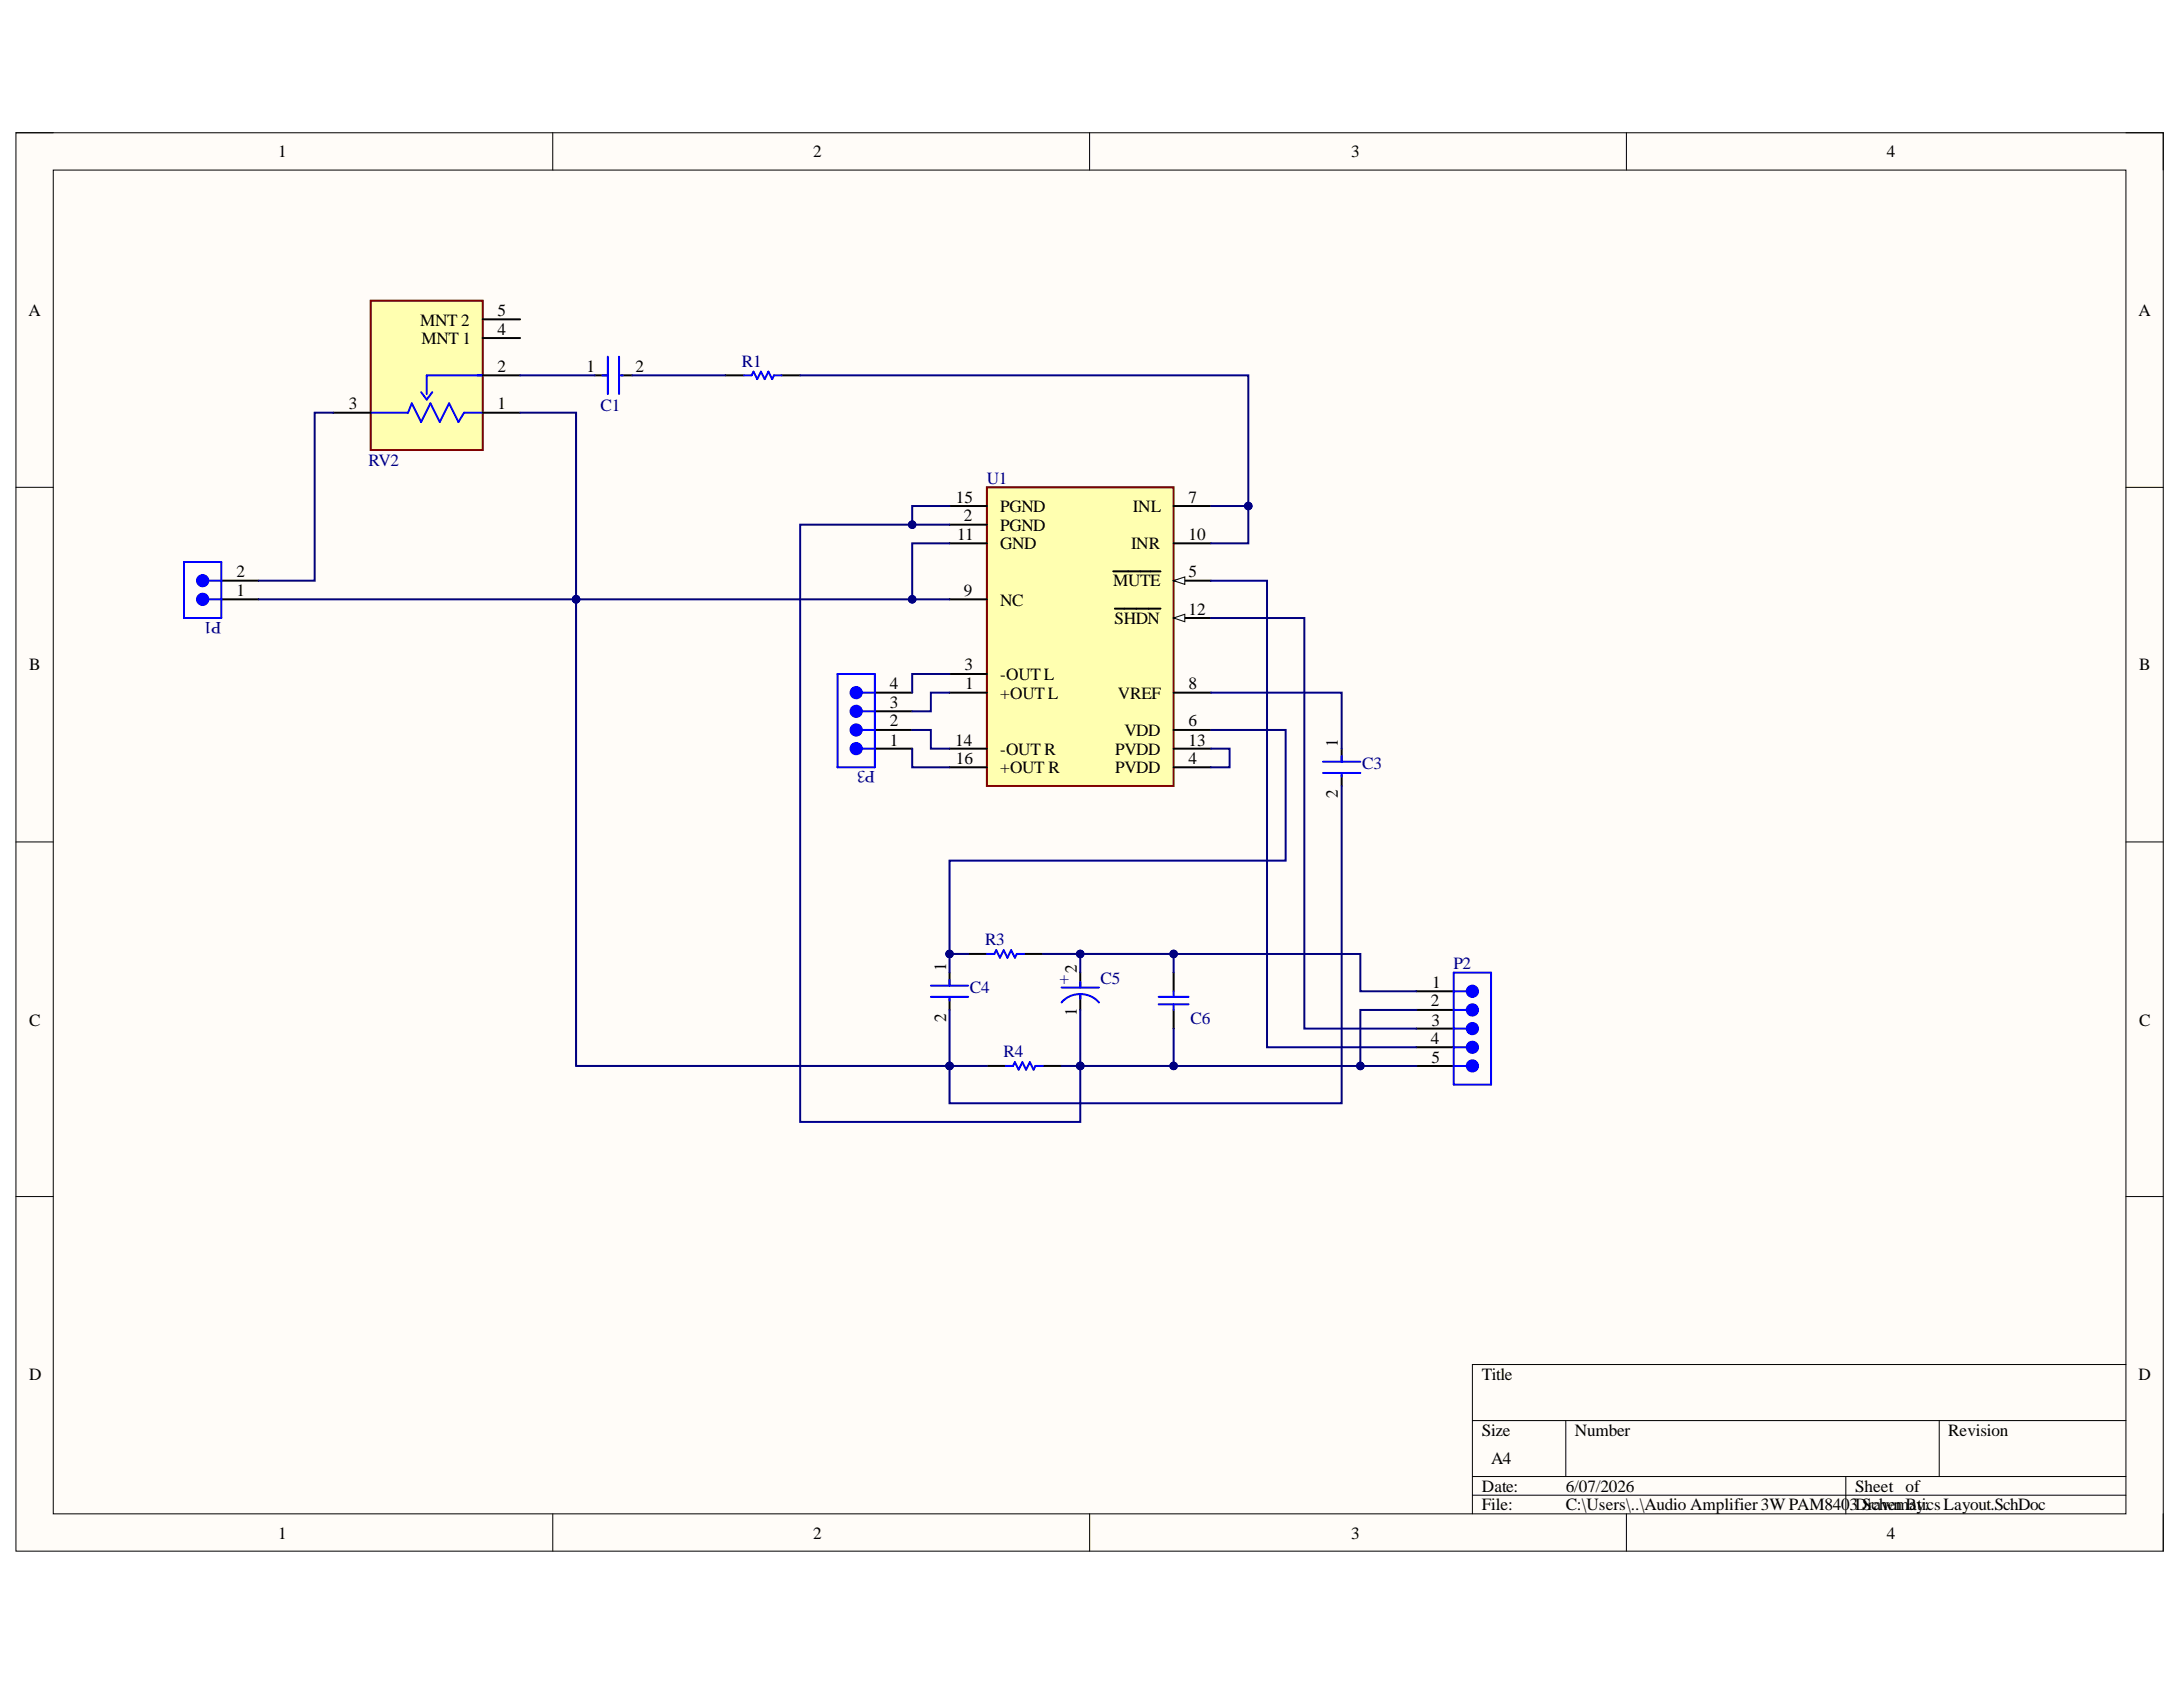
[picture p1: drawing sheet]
<svg xmlns="http://www.w3.org/2000/svg" width="279mm" height="216mm" viewBox="0 0 279 216" stroke-linecap="round" stroke-linejoin="round" font-family="sans-serif">
<defs><g id="words">
<g font-size="2.2">
<text x="35.6" y="20.1">1</text>
<text x="104.1" y="20.1">2</text>
<text x="172.9" y="20.1">3</text>
<text x="241.5" y="20.1">4</text>
<text x="3.6" y="40.4">A</text>
<text x="53.8" y="41.7">MNT 2</text>
<text x="63.7" y="40.4">5</text>
<text x="273.7" y="40.4">A</text>
<text x="53.9" y="44">MNT 1</text>
<text x="63.7" y="47.6">2</text>
<text x="63.7" y="42.9">4</text>
<text x="75.1" y="47.6">1</text>
<text x="81.3" y="47.6">2</text>
<text x="44.6" y="52.4">3</text>
<text x="63.7" y="52.4">1</text>
<text x="122.4" y="64.3">15</text>
<text x="128" y="65.5">PGND</text>
<text x="145" y="65.5">INL</text>
<text x="152.1" y="64.3">7</text>
<text x="122.5" y="69.1">11</text>
<text x="123.4" y="66.7">2</text>
<text x="128" y="70.3">GND</text>
<text x="128" y="68">PGND</text>
<text x="144.8" y="70.3">INR</text>
<text x="152.1" y="69.1">10</text>
<text x="30.3" y="73.9">2</text>
<text x="30.3" y="76.2">1</text>
<text x="123.4" y="76.2">9</text>
<text x="128" y="77.5">NC</text>
<text x="142.5" y="75">MUTE</text>
<text x="152.1" y="73.9">5</text>
<text x="142.6" y="79.9">SHDN</text>
<text x="152.1" y="78.7">12</text>
<text x="3.7" y="85.8">B</text>
<text x="113.9" y="88.2">4</text>
<text x="123.4" y="85.8">3</text>
<text x="123.5" y="88.2">1</text>
<text x="128" y="89.4">+OUTL</text>
<text x="128" y="87">-OUTL</text>
<text x="143.1" y="89.4">VREF</text>
<text x="152.1" y="88.2">8</text>
<text x="273.8" y="85.8">B</text>
<text x="113.9" y="93">2</text>
<text x="113.9" y="95.4">1</text>
<text x="113.9" y="90.6">3</text>
<text x="122.3" y="95.4">14</text>
<text x="143.9" y="94.1">VDD</text>
<text x="152.1" y="95.4">13</text>
<text x="152.1" y="93">6</text>
<text x="171.2" y="95.6" transform="rotate(-90 171.2 95.6)">1</text>
<text x="122.4" y="97.8">16</text>
<text x="128" y="99">+OUT R</text>
<text x="128" y="96.6">-OUT R</text>
<text x="142.7" y="99">PVDD</text>
<text x="142.7" y="96.6">PVDD</text>
<text x="152.1" y="97.8">4</text>
<text x="171.2" y="102.1" transform="rotate(-90 171.2 102.1)">2</text>
<text x="121.1" y="124.2" transform="rotate(-90 121.1 124.2)">1</text>
<text x="137.8" y="124.5" transform="rotate(-90 137.8 124.5)">2</text>
<text x="3.7" y="131.2">C</text>
<text x="121.1" y="130.7" transform="rotate(-90 121.1 130.7)">2</text>
<text x="137.8" y="130.1" transform="rotate(-90 137.8 130.1)">1</text>
<text x="183.1" y="128.8">2</text>
<text x="183.2" y="131.2">3</text>
<text x="183.3" y="126.4">1</text>
<text x="273.8" y="131.2">C</text>
<text x="183.1" y="133.6">4</text>
<text x="183.2" y="136">5</text>
<text x="3.7" y="176.6">D</text>
<text x="189.7" y="176.6">Title</text>
<text x="273.7" y="176.6">D</text>
<text x="189.7" y="183.7">Size</text>
<text x="201.6" y="183.7">Number</text>
<text x="249.4" y="183.7">Revision</text>
<text x="189.7" y="190.9">Date:</text>
<text x="190.8" y="187.4">A4</text>
<text x="200.4" y="190.9">6/07/2026</text>
<text x="237.4" y="190.9">Sheet of</text>
<text x="35.6" y="196.9">1</text>
<text x="104.1" y="196.9">2</text>
<text x="172.9" y="196.9">3</text>
<text x="189.7" y="193.3">File:</text>
<text x="200.4" y="193.3">C:\Users\..\Audio Amplifier3WPAM8403Drawn By:</text>
<text x="238.3" y="193.3">SchematicsLayout.SchDoc</text>
<text x="241.5" y="196.9">4</text>
</g>
<g font-size="2.2" fill="#000080">
<text x="95" y="46.9">R1</text>
<text x="76.9" y="52.7">C1</text>
<text x="47.2" y="59.6">RV2</text>
<text x="126.3" y="62">U1</text>
<text x="28.3" y="79.6" transform="rotate(-180 28.3 79.6)">P1</text>
<text x="111.9" y="98.7" transform="rotate(-180 111.9 98.7)">P3</text>
<text x="174.4" y="98.5">C3</text>
<text x="126.1" y="120.9">R3</text>
<text x="135.6" y="125.9">+</text>
<text x="140.9" y="125.9">C5</text>
<text x="186" y="124.1">P2</text>
<text x="124.1" y="127.1">C4</text>
<text x="152.4" y="131">C6</text>
<text x="128.4" y="135.3">R4</text>
</g>
</g></defs>
<path d="M2 17h274.9v181.5h-274.9z" fill-rule="evenodd" fill="#fffcf8"/>
<path d="M2 17h274.9v181.5h-274.9z" fill="none" stroke="#000" stroke-width=".13"/>
<path d="M6.8 21.8h265.3v171.9h-265.3z" fill-rule="evenodd" fill="#fffcf8"/>
<g fill="none" stroke="#000" stroke-width=".13">
<path d="M2 17h4.8M70.7 17v4.8M139.5 17v4.8M208.2 17v4.8M272.1 17h4.8v4.8M6.8 21.8h265.3v171.9h-265.3zM2 62.4h4.8M272.1 62.4h4.8M2 107.8h4.8M272.1 107.8h4.8M2 153.1h4.8M272.1 153.1h4.8"/>
<path d="M272.1 174.6h-83.6v19.1M70.8 193.7v4.8M139.5 193.7v4.8M188.5 181.8h83.6M188.5 189h83.6M188.5 191.4h83.6M200.4 181.8v7.2M208.2 193.7v4.8M236.2 189v4.7M248.2 181.8v7.2M276.9 193.7v4.8"/>
</g>
<path d="M126.3 62.4h23.9v38.2h-23.9z" fill-rule="evenodd" fill="#ffffb0"/>
<path d="M126.3 62.4h23.9v38.2h-23.9z" fill="none" stroke="#800000" stroke-width=".25"/>
<path d="M150.2 74.3h4.8M150.2 98.2h4.8M150.2 95.8h4.8M150.2 93.4h4.8" fill="none" stroke="#000" stroke-width=".25"/>
<path d="M150.2 74.3l1.4-.5v1z" fill="#f8fcff"/>
<path d="M150.2 74.3l1.4-.5v1z" fill="none" stroke="#000" stroke-width=".13"/>
<path d="M142.5 73.1h6M150.2 79.1h4.8" fill="none" stroke="#000" stroke-width=".25"/>
<path d="M150.2 79.1l1.4-.5v1z" fill="#f8fcff"/>
<path d="M150.2 79.1l1.4-.5v1z" fill="none" stroke="#000" stroke-width=".13"/>
<g fill="none" stroke="#000" stroke-width=".25">
<path d="M76.1 48h1.7M79.5 48h1.4M121.5 64.8h4.8M121.5 69.5h4.8M121.5 76.7h4.8M121.5 67.1h4.8M142.7 77.9h5.8M150.2 64.8h4.8M150.2 69.5h4.8M121.5 88.6h4.8M121.5 98.2h4.8M121.5 86.3h4.8"/>
<path d="M121.5 95.8h4.8M150.2 88.6h4.8M121.5 124.5v1.6M121.5 127.8v1.5"/>
</g>
<path d="M77.1 48h.7M77.8 45.7v4.7M79.2 45.7v4.7M79.5 48h.2M119.1 126.1h4.8M119.1 127.6h4.8M121.5 125.4v.7M121.5 127.8v.3" fill="none" stroke="#00f" stroke-width=".25"/>
<path d="M47.4 38.5h14.4v19.1h-14.4z" fill-rule="evenodd" fill="#ffffb0"/>
<path d="M47.4 38.5h14.4v19.1h-14.4z" fill="none" stroke="#800000" stroke-width=".25"/>
<g fill="none" stroke="#00f" stroke-width=".25">
<path d="M47.4 52.8h4.8l.5-1.2 1.2 2.4 1.2-2.4 1.2 2.4 1.2-2.4 1.2 2.4 .7-1.2h2.4M53.9 50.2l.7 .9 .7-.9M61.8 48h-7.2v2.4M95.2 48h1l.2-.4 .5 .9 .5-.9 .5 .9 .4-.9 .5 .9 .3-.5h.9M169.3 97.5h4.8M169.3 98.9h4.8M171.7 96.8v.7M171.7 99.2v.2M126.3 122.1h1l.2-.5 .5 1 .5-1 .4 1 .5-1 .5 1 .2-.5h1M128.7 136.4h1l.2-.5 .5 1 .5-1 .4 1 .5-1 .5 1 .2-.5h1M135.9 128.3a3.2 3.2 0 0 1 4.8 0M135.9 126.4h4.8"/>
<path d="M138.3 125.7v.7M138.3 127.3v.5M148.3 127.6h3.8M148.3 128.5h3.8M150.2 126.9v.7M150.2 128.5v.8M186.1 129.3h1.6"/>
</g>
<g fill="none" stroke="#000" stroke-width=".25">
<path d="M42.7 52.8h4.7M61.8 52.8h4.8M61.8 48h4.8M61.8 43.3h4.8M61.8 40.9h4.8M92.9 48h2.3M100 48h2.4M171.7 95.8v1.7M171.7 99.2v1.4M123.9 122.1h2.4M126.3 136.4h2.4M131.1 122.1h2.4"/>
<path d="M133.5 136.4h2.4M138.3 124.5v1.9M138.3 127.3v2M150.2 124.5v2.4M150.2 129.3v2.3M181.3 129.3h4.8M181.3 126.9h4.8"/>
</g>
<circle cx="188.4" cy="129.3" r=".72" fill="#00f"/>
<g fill="none" stroke="#00f" stroke-width=".25">
<path d="M186.1 126.9h1.6M186.1 131.6h1.6"/>
<circle cx="188.4" cy="129.3" r=".72"/>
</g>
<path d="M181.3 131.6h4.8" fill="none" stroke="#000" stroke-width=".25"/>
<circle cx="188.4" cy="131.6" r=".72" fill="#00f"/>
<g fill="none" stroke="#00f" stroke-width=".25">
<path d="M186.1 134h1.6"/>
<circle cx="188.4" cy="131.6" r=".72"/>
</g>
<path d="M181.3 134h4.8" fill="none" stroke="#000" stroke-width=".25"/>
<circle cx="188.4" cy="134" r=".72" fill="#00f"/>
<g fill="none" stroke="#00f" stroke-width=".25">
<path d="M186.1 136.4h1.6"/>
<circle cx="188.4" cy="134" r=".72"/>
</g>
<path d="M181.3 136.4h4.8" fill="none" stroke="#000" stroke-width=".25"/>
<circle cx="188.4" cy="136.4" r=".72" fill="#00f"/>
<g fill="none" stroke="#00f" stroke-width=".25">
<path d="M186.1 124.5h4.7v14.3h-4.7z"/>
<circle cx="188.4" cy="136.4" r=".72"/>
</g>
<circle cx="188.4" cy="126.9" r=".72" fill="#00f"/>
<g fill="none" stroke="#00f" stroke-width=".25">
<path d="M110.3 93.4h1.7"/>
<circle cx="188.4" cy="126.9" r=".72"/>
</g>
<path d="M112 93.4h4.8M112 95.8h4.8" fill="none" stroke="#000" stroke-width=".25"/>
<circle cx="109.6" cy="93.4" r=".72" fill="#00f"/>
<g fill="none" stroke="#00f" stroke-width=".25">
<path d="M110.3 95.8h1.7M110.3 91h1.7"/>
<circle cx="109.6" cy="93.4" r=".72"/>
</g>
<path d="M112 91h4.8" fill="none" stroke="#000" stroke-width=".25"/>
<circle cx="109.6" cy="91" r=".72" fill="#00f"/>
<g fill="none" stroke="#00f" stroke-width=".25">
<path d="M110.3 88.6h1.7"/>
<circle cx="109.6" cy="91" r=".72"/>
</g>
<path d="M112 88.6h4.8" fill="none" stroke="#000" stroke-width=".25"/>
<circle cx="109.6" cy="88.6" r=".72" fill="#00f"/>
<g fill="none" stroke="#00f" stroke-width=".25">
<path d="M107.2 86.3h4.8v11.9h-4.8z"/>
<circle cx="109.6" cy="88.6" r=".72"/>
</g>
<circle cx="109.6" cy="95.8" r=".72" fill="#00f"/>
<g fill="none" stroke="#00f" stroke-width=".25">
<path d="M26.7 74.3h1.6"/>
<circle cx="109.6" cy="95.8" r=".72"/>
</g>
<path d="M28.3 74.3h4.8M28.3 76.7h4.8" fill="none" stroke="#000" stroke-width=".25"/>
<circle cx="25.9" cy="74.3" r=".72" fill="#00f"/>
<g fill="none" stroke="#00f" stroke-width=".25">
<path d="M23.5 71.9h4.8v7.2h-4.8zM26.7 76.7h1.6"/>
<circle cx="25.9" cy="74.3" r=".72"/>
</g>
<circle cx="25.9" cy="76.7" r=".72" fill="#00f"/>
<circle cx="25.9" cy="76.7" r=".72" fill="none" stroke="#00f" stroke-width=".25"/>
<path d="M66.6 48h9.5M80.9 48h12M73.7 76.7h47.8" fill="none" stroke="#000080" stroke-width=".25"/>
<circle cx="116.8" cy="76.7" r=".48" fill="#000080"/>
<circle cx="116.8" cy="76.7" r=".48" fill="none" stroke="#000080" stroke-width=".13"/>
<circle cx="73.7" cy="76.7" r=".48" fill="#000080"/>
<circle cx="73.7" cy="76.7" r=".48" fill="none" stroke="#000080" stroke-width=".13"/>
<path d="M102.4 48h57.4v21.5h-4.8" fill="none" stroke="#000080" stroke-width=".25"/>
<circle cx="159.8" cy="64.8" r=".48" fill="#000080"/>
<circle cx="159.8" cy="64.8" r=".48" fill="none" stroke="#000080" stroke-width=".13"/>
<path d="M121.5 69.5h-4.7v7.2" fill="none" stroke="#000080" stroke-width=".25"/>
<circle cx="116.8" cy="76.7" r=".48" fill="#000080"/>
<circle cx="116.8" cy="76.7" r=".48" fill="none" stroke="#000080" stroke-width=".13"/>
<path d="M121.5 64.8h-4.7v2.3h4.7M155 95.8h2.4v2.4h-2.4" fill="none" stroke="#000080" stroke-width=".25"/>
<circle cx="116.8" cy="67.1" r=".48" fill="#000080"/>
<circle cx="116.8" cy="67.1" r=".48" fill="none" stroke="#000080" stroke-width=".13"/>
<path d="M123.9 122.1h-2.4v2.4" fill="none" stroke="#000080" stroke-width=".25"/>
<circle cx="121.5" cy="122.1" r=".48" fill="#000080"/>
<circle cx="121.5" cy="122.1" r=".48" fill="none" stroke="#000080" stroke-width=".13"/>
<path d="M133.5 122.1h4.8v2.4" fill="none" stroke="#000080" stroke-width=".25"/>
<circle cx="138.3" cy="122.1" r=".48" fill="#000080"/>
<circle cx="138.3" cy="122.1" r=".48" fill="none" stroke="#000080" stroke-width=".13"/>
<path d="M121.5 129.3v7.1h4.8" fill="none" stroke="#000080" stroke-width=".25"/>
<circle cx="121.5" cy="136.4" r=".48" fill="#000080"/>
<circle cx="121.5" cy="136.4" r=".48" fill="none" stroke="#000080" stroke-width=".13"/>
<path d="M138.3 129.3v7.1h-2.4" fill="none" stroke="#000080" stroke-width=".25"/>
<circle cx="138.3" cy="136.4" r=".48" fill="#000080"/>
<circle cx="138.3" cy="136.4" r=".48" fill="none" stroke="#000080" stroke-width=".13"/>
<path d="M138.3 122.1h11.9v2.4" fill="none" stroke="#000080" stroke-width=".25"/>
<circle cx="150.2" cy="122.1" r=".48" fill="#000080"/>
<circle cx="150.2" cy="122.1" r=".48" fill="none" stroke="#000080" stroke-width=".13"/>
<circle cx="138.3" cy="122.1" r=".48" fill="#000080"/>
<circle cx="138.3" cy="122.1" r=".48" fill="none" stroke="#000080" stroke-width=".13"/>
<path d="M150.2 131.6v4.8h-11.9" fill="none" stroke="#000080" stroke-width=".25"/>
<circle cx="150.2" cy="136.4" r=".48" fill="#000080"/>
<circle cx="150.2" cy="136.4" r=".48" fill="none" stroke="#000080" stroke-width=".13"/>
<circle cx="138.3" cy="136.4" r=".48" fill="#000080"/>
<circle cx="138.3" cy="136.4" r=".48" fill="none" stroke="#000080" stroke-width=".13"/>
<path d="M155 93.4h9.5v16.7h-43v12" fill="none" stroke="#000080" stroke-width=".25"/>
<circle cx="121.5" cy="122.1" r=".48" fill="#000080"/>
<circle cx="121.5" cy="122.1" r=".48" fill="none" stroke="#000080" stroke-width=".13"/>
<path d="M155 88.6h16.7v7.2M171.7 100.6v40.6h-50.2v-4.8" fill="none" stroke="#000080" stroke-width=".25"/>
<circle cx="121.5" cy="136.4" r=".48" fill="#000080"/>
<circle cx="121.5" cy="136.4" r=".48" fill="none" stroke="#000080" stroke-width=".13"/>
<path d="M42.7 52.8h-2.4v21.5h-7.2M66.6 52.8h7.1v83.6h47.8" fill="none" stroke="#000080" stroke-width=".25"/>
<circle cx="73.7" cy="76.7" r=".48" fill="#000080"/>
<circle cx="73.7" cy="76.7" r=".48" fill="none" stroke="#000080" stroke-width=".13"/>
<circle cx="121.5" cy="136.4" r=".48" fill="#000080"/>
<circle cx="121.5" cy="136.4" r=".48" fill="none" stroke="#000080" stroke-width=".13"/>
<path d="M150.2 122.1h23.9v4.8h7.2" fill="none" stroke="#000080" stroke-width=".25"/>
<circle cx="150.2" cy="122.1" r=".48" fill="#000080"/>
<circle cx="150.2" cy="122.1" r=".48" fill="none" stroke="#000080" stroke-width=".13"/>
<path d="M181.3 129.3h-7.2v7.1h7.2" fill="none" stroke="#000080" stroke-width=".25"/>
<circle cx="174.1" cy="136.4" r=".48" fill="#000080"/>
<circle cx="174.1" cy="136.4" r=".48" fill="none" stroke="#000080" stroke-width=".13"/>
<path d="M155 79.1h11.9v52.5h14.4M155 74.3h7.2v59.7h19.1M150.2 136.4h23.9" fill="none" stroke="#000080" stroke-width=".25"/>
<circle cx="174.1" cy="136.4" r=".48" fill="#000080"/>
<circle cx="174.1" cy="136.4" r=".48" fill="none" stroke="#000080" stroke-width=".13"/>
<circle cx="150.2" cy="136.4" r=".48" fill="#000080"/>
<circle cx="150.2" cy="136.4" r=".48" fill="none" stroke="#000080" stroke-width=".13"/>
<path d="M116.8 67.1h-14.4v76.5h35.9v-7.2" fill="none" stroke="#000080" stroke-width=".25"/>
<circle cx="138.3" cy="136.4" r=".48" fill="#000080"/>
<circle cx="138.3" cy="136.4" r=".48" fill="none" stroke="#000080" stroke-width=".13"/>
<circle cx="116.8" cy="67.1" r=".48" fill="#000080"/>
<circle cx="116.8" cy="67.1" r=".48" fill="none" stroke="#000080" stroke-width=".13"/>
<path d="M155 64.8h4.8M116.8 93.4h2.3v2.4h2.4M116.8 95.8v2.4h4.7M121.5 86.3h-4.7v2.3M121.5 88.6h-2.4v2.4h-2.3" fill="none" stroke="#000080" stroke-width=".25"/>
<circle cx="159.8" cy="64.8" r=".48" fill="#000080"/>
<circle cx="159.8" cy="64.8" r=".48" fill="none" stroke="#000080" stroke-width=".13"/>
<path d="M33.1 76.7h40.6" fill="none" stroke="#000080" stroke-width=".25"/>
<circle cx="73.7" cy="76.7" r=".48" fill="#000080"/>
<circle cx="73.7" cy="76.7" r=".48" fill="none" stroke="#000080" stroke-width=".13"/>
<use href="#words"/>
</svg>
